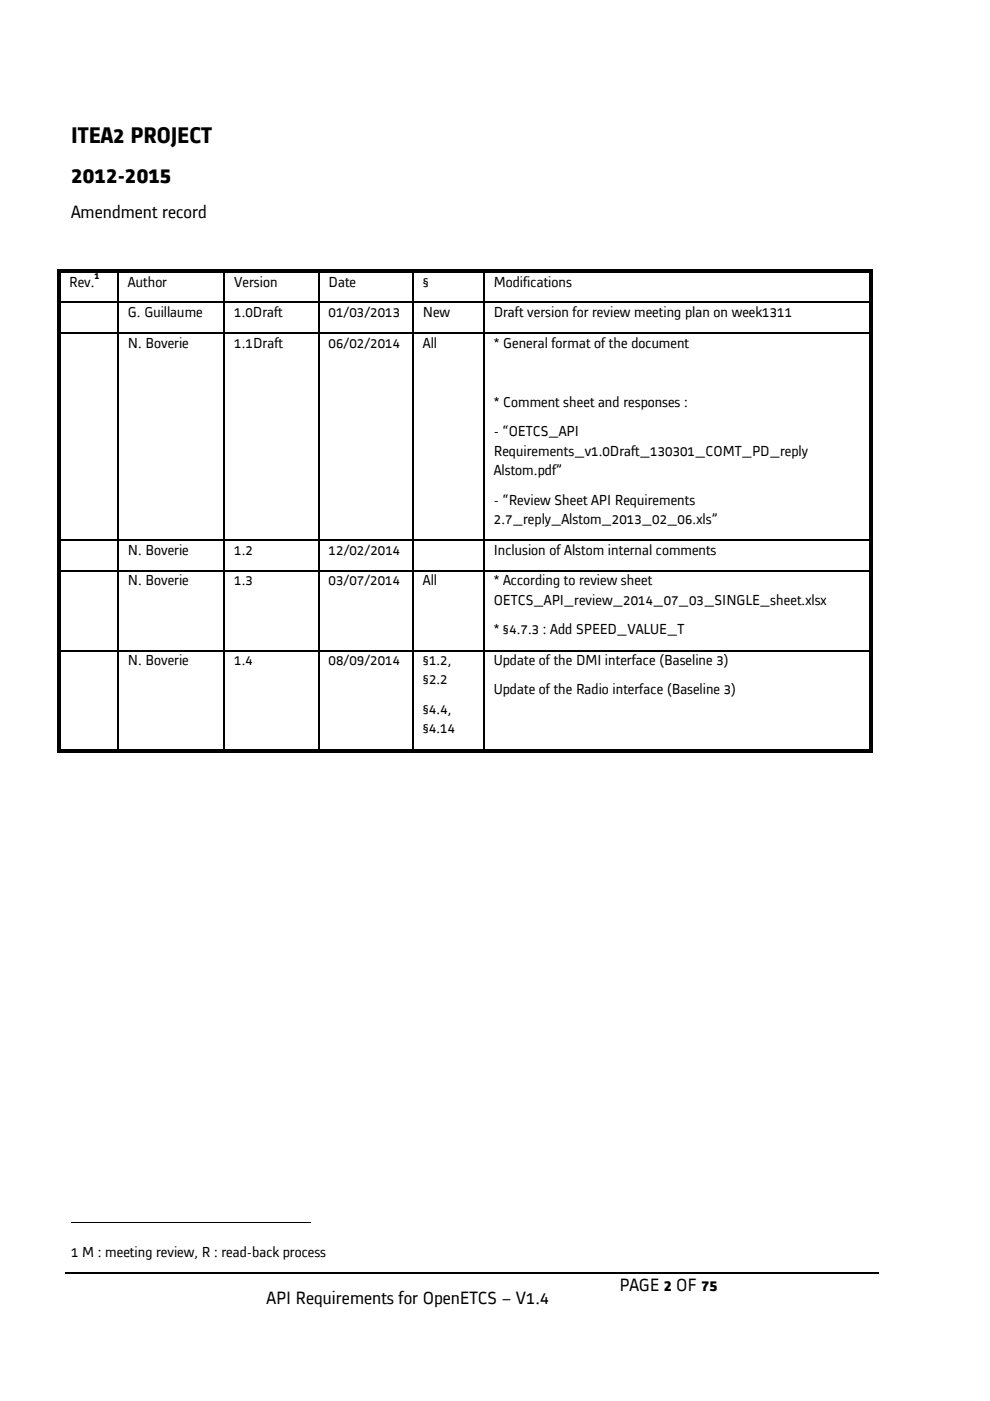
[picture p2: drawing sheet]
<svg xmlns="http://www.w3.org/2000/svg" width="210mm" height="297mm" viewBox="0 0 210 297" stroke-linecap="round" stroke-linejoin="round" font-family="sans-serif">
<defs><g id="words">
<g font-size="5">
<text x="15.1" y="30.2">ITEA2 PROJECT</text>
<text x="15.1" y="38.8">2012-2015</text>
</g>
<g font-size="3.9">
<text x="15.1" y="46.3">Amendment record</text>
<text x="131.3" y="273.7">PAGE 2 OF 75</text>
<text x="56.5" y="276.4">API Requirements for OpenETCS – V1.4</text>
</g>
<g font-size="3.2">
<text x="14.6" y="60.7">Rev.</text>
<text x="27.1" y="60.7">Author</text>
<text x="49.7" y="60.7">Version</text>
<text x="69.7" y="60.7">Date</text>
<text x="89.7" y="60.7">§</text>
<text x="104.7" y="60.7">Modifications</text>
<text x="27.1" y="67.3">G. Guillaume</text>
<text x="49.7" y="67.3">1.0Draft</text>
<text x="69.7" y="67.3">01/03/2013</text>
<text x="89.7" y="67.3">New</text>
<text x="104.7" y="67.3">Draft version for review meeting plan on week1311</text>
<text x="27.1" y="73.7">N. Boverie</text>
<text x="49.7" y="73.7">1.1Draft</text>
<text x="69.7" y="73.7">06/02/2014</text>
<text x="89.7" y="73.7">All</text>
<text x="104.7" y="73.7">* General format of the document</text>
<text x="104.7" y="86.2">* Comment sheet and responses :</text>
<text x="104.7" y="92.5">- “OETCS_API</text>
<text x="104.7" y="96.6">Requirements_v1.0Draft_130301_COMT_PD_reply</text>
<text x="104.7" y="100.8">Alstom.pdf”</text>
<text x="104.7" y="107">- “Review Sheet API Requirements</text>
<text x="104.7" y="111.1">2.7_reply_Alstom_2013_02_06.xls”</text>
<text x="27.1" y="117.6">N. Boverie</text>
<text x="49.7" y="117.6">1.2</text>
<text x="69.7" y="117.6">12/02/2014</text>
<text x="104.7" y="117.6">Inclusion of Alstom internal comments</text>
<text x="27.1" y="124.1">N. Boverie</text>
<text x="49.7" y="124.1">1.3</text>
<text x="69.7" y="124.1">03/07/2014</text>
<text x="89.7" y="124.1">All</text>
<text x="104.7" y="124.1">* According to review sheet</text>
<text x="104.7" y="128.3">OETCS_API_review_2014_07_03_SINGLE_sheet.xlsx</text>
<text x="104.7" y="134.5">* §4.7.3 : Add SPEED_VALUE_T</text>
<text x="27.1" y="141">N. Boverie</text>
<text x="49.7" y="141">1.4</text>
<text x="69.7" y="141">08/09/2014</text>
<text x="89.7" y="141">§1.2,</text>
<text x="104.7" y="141">Update of the DMI interface (Baseline 3)</text>
<text x="89.7" y="145.1">§2.2</text>
<text x="104.7" y="147.2">Update of the Radio interface (Baseline 3)</text>
<text x="89.7" y="151.4">§4.4,</text>
<text x="89.7" y="155.5">§4.14</text>
<text x="15.1" y="266.5">1 M : meeting review, R : read-back process</text>
</g>
<text font-size="2.1" x="20.1" y="59.1">1</text>
</g></defs>
<g fill="none" stroke="#000" stroke-width=".25">
<path d="M25.1 57.8v6.2M47.6 57.8v6.2M67.6 57.8v6.2M87.6 57.8v6.2M102.6 57.8v6.2M13 64.1h11.9M13 70.7h11.9M25.1 64.3v6.2M25.1 70.8v43.6M25.2 64.1h22.3M25.2 70.7h22.3M47.6 64.3v6.2"/>
<path d="M47.6 70.8v43.6M47.7 64.1h19.7M47.7 70.7h19.7M67.6 64.3v6.2M67.6 70.8v43.6M67.7 64.1h19.8M67.7 70.7h19.8M87.6 64.3v6.2M87.6 70.8v43.6M87.7 64.1h14.8M87.7 70.7h14.8M102.6 64.3v6.2"/>
<path d="M102.6 70.8v43.6M102.7 64.1h81.5M102.7 70.7h81.5M13 114.5h11.9M25.1 114.6v6.3M25.2 114.5h22.3M47.6 114.6v6.3M47.7 114.5h19.7M67.6 114.6v6.3M67.7 114.5h19.8M87.6 114.6v6.3M87.7 114.5h14.8"/>
<path d="M102.6 114.6v6.3M102.7 114.5h81.5M13 121h11.9M13 137.9h11.9M25.1 121.2v16.6M25.1 138v20.8M25.2 121h22.3M25.2 137.9h22.3M47.6 121.2v16.6M47.6 138v20.8M47.7 121h19.7M47.7 137.9h19.7"/>
<path d="M67.6 121.2v16.6M67.6 138v20.8M67.7 121h19.8M67.7 137.9h19.8M87.6 121.2v16.6M87.6 138v20.8M87.7 121h14.8M87.7 137.9h14.8M102.6 121.2v16.6M102.6 138v20.8M102.7 121h81.5M102.7 137.9h81.5"/>
<path d="M13.8 270h116.3M130.3 270h56.1"/>
</g>
<g fill="#000">
<path d="M12.2 57h.8v.8h-.8zM12.2 57h.8v.7h-.8zM13 57h11.9v.7h-11.9zM24.9 57.7l.3 .1zM24.9 57h.8v.7h-.8zM25.7 57h21.8v.7h-21.8zM47.5 57.7l.2 .1zM47.5 57h.7v.7h-.7zM48.2 57h19.2v.7h-19.2zM67.4 57.7l.3 .1zM67.4 57h.8v.7h-.8zM68.2 57h19.3v.7h-19.3z"/>
<path d="M87.5 57.7l.2 .1zM87.5 57h.7v.7h-.7zM88.2 57h14.3v.7h-14.3zM102.5 57.7l.2 .1zM102.5 57h.8v.7h-.8zM103.3 57h80.9v.7h-80.9zM184.2 57h.8v.8h-.8zM184.2 57h.8v.7h-.8zM12.2 57.8h.8v6.2h-.8zM12.2 64h.8v.3h-.8zM12.2 64.3h.8v6.2h-.8zM12.2 70.5h.8v.3h-.8z"/>
<path d="M24.9 64h.3v.3h-.3zM24.9 70.5h.3v.3h-.3zM47.5 64h.2v.3h-.2zM47.5 70.5h.2v.3h-.2zM67.4 64h.3v.3h-.3zM67.4 70.5h.3v.3h-.3zM87.5 64h.2v.3h-.2zM87.5 70.5h.2v.3h-.2zM102.5 64h.2v.3h-.2zM102.5 70.5h.2v.3h-.2zM184.2 57.8h.8v6.2h-.8zM184.2 64h.8v.3h-.8z"/>
<path d="M184.2 64.3h.8v6.2h-.8zM184.2 70.5h.8v.3h-.8zM12.2 70.8h.8v43.6h-.8zM12.2 114.4h.8v.2h-.8zM24.9 114.4h.3v.2h-.3zM47.5 114.4h.2v.2h-.2zM67.4 114.4h.3v.2h-.3zM87.5 114.4h.2v.2h-.2zM102.5 114.4h.2v.2h-.2zM184.2 70.8h.8v43.6h-.8zM184.2 114.4h.8v.2h-.8zM12.2 114.6h.8v6.3h-.8z"/>
<path d="M12.2 120.9h.8v.3h-.8zM12.2 121.2h.8v16.6h-.8zM12.2 137.8h.8v.2h-.8zM24.9 120.9h.3v.3h-.3zM24.9 137.8h.3v.2h-.3zM47.5 120.9h.2v.3h-.2zM47.5 137.8h.2v.2h-.2zM67.4 120.9h.3v.3h-.3zM67.4 137.8h.3v.2h-.3zM87.5 120.9h.2v.3h-.2zM87.5 137.8h.2v.2h-.2zM102.5 120.9h.2v.3h-.2z"/>
<path d="M102.5 137.8h.2v.2h-.2zM184.2 114.6h.8v6.3h-.8zM184.2 120.9h.8v.3h-.8zM184.2 121.2h.8v16.6h-.8zM184.2 137.8h.8v.2h-.8zM12.2 138h.8v20.8h-.8zM12.2 158.8h.8v.8h-.8zM13 158.8h11.9v.8h-11.9zM24.9 158.8h.8v.8h-.8zM25.7 158.8h21.8v.8h-21.8zM47.5 158.8h.7v.8h-.7zM48.2 158.8h19.2v.8h-19.2z"/>
<path d="M67.4 158.8h.8v.8h-.8zM68.2 158.8h19.3v.8h-19.3zM87.5 158.8h.7v.8h-.7zM88.2 158.8h14.3v.8h-14.3zM102.5 158.8h.8v.8h-.8zM103.3 158.8h80.9v.8h-80.9zM184.2 138h.8v20.8h-.8zM184.2 158.8h.8v.8h-.8zM130.1 269.8h.2v.3h-.2z"/>
</g>
<path d="M15.1 259.2h50.8" fill="none" stroke="#000" stroke-width=".21"/>
<use href="#words"/>
</svg>
